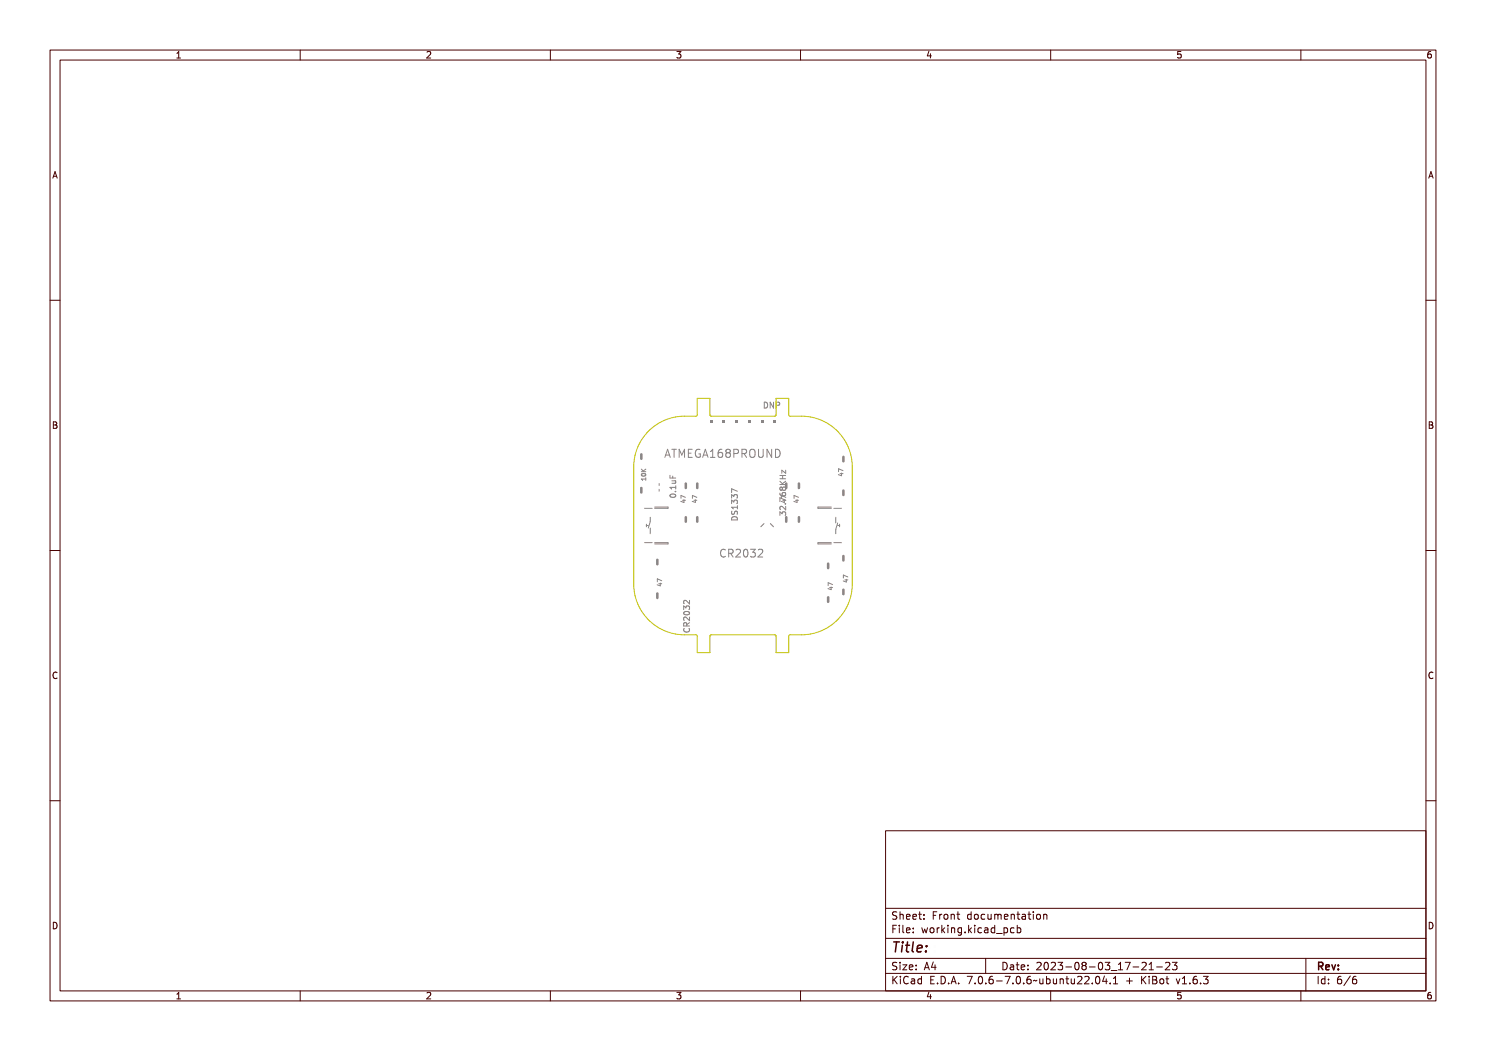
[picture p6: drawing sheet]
<svg xmlns="http://www.w3.org/2000/svg" width="297mm" height="210mm" viewBox="0 0 297 210" stroke-linecap="round" stroke-linejoin="round" font-family="sans-serif">
<defs><g id="words">
<text font-size="2.7" fill="#480000" x="178" y="190.3">Title:</text>
<text font-size="2.2" fill="#848484" x="132.6" y="91.5">ATMEGA168PROUND</text>
<text font-size="2.1" fill="#848484" x="145.3" y="111.4">CR2032</text>
<g font-size="2" fill="#480000">
<text x="178" y="183.7">Sheet: Front documentation</text>
<text x="178" y="186.5">File: working.kicad_pcb</text>
<text x="178" y="193.9">Size: A4</text>
<text x="178" y="196.6">KiCad E.D.A. 7.0.6-7.0.6~ubuntu22.04.1 + KiBot v1.6.3</text>
<text x="200" y="193.9">Date: 2023-08-03_17-21-23</text>
<text x="263" y="196.6">Id: 6/6</text>
<text x="263" y="193.9">Rev:</text>
</g>
<g font-size="1.7" fill="#480000">
<text x="35" y="11.7">1</text>
<text x="85" y="11.7">2</text>
<text x="135" y="11.7">3</text>
<text x="185" y="11.7">4</text>
<text x="235" y="11.7">5</text>
<text x="285" y="11.7">6</text>
<text x="10.5" y="35.7">A</text>
<text x="285.5" y="35.7">A</text>
<text x="10.5" y="85.6">B</text>
<text x="285.5" y="85.6">B</text>
<text x="10.5" y="135.7">C</text>
<text x="285.5" y="135.7">C</text>
<text x="10.5" y="185.6">D</text>
<text x="285.5" y="185.6">D</text>
<text x="35" y="199.7">1</text>
<text x="85" y="199.7">2</text>
<text x="135" y="199.7">3</text>
<text x="185" y="199.7">4</text>
<text x="235" y="199.7">5</text>
<text x="285" y="199.7">6</text>
</g>
<text font-size="1.6" fill="#848484" x="153.3" y="81.6">DNP</text>
</g></defs>
<g fill="none" stroke="#848484" stroke-width=".2">
<path d="M128.2 94.2h.9M128.2 93.7l.5 .5M128.2 94.8a.43 .43 0 0 1 .5-.2 .43 .43 0 0 1 .3 .4 .43 .43 0 0 1-.5 .2 .43 .43 0 0 1-.3-.4zM128.2 95.8h.8l.1-.2v.5l-.1-.2h-.6v.2h-.1zM128.2 94.1l.4 .3 .5-.3-.4 .4 .4 .1v.1h-.9v-.1h.4zM128.3 94.9h.6l.2 .1a.42 .42 0 0 1-.4 .4 .42 .42 0 0 1-.4-.4zM128.3 95.1a.32 .32 0 0 1 .4-.2 .32 .32 0 0 1 .2 .4h-.5zM129.1 95.5v.5M129.1 95.7h-.9l.2 .3M129.1 93.7l-.5 .4M131.7 96.6v.4M131.7 97.8v.3"/>
<path d="M133.1 89.9h.3l.5 1.6h-.2l-.2-.4h-.5l-.1 .4h-.2zM133.3 90.1l.2 .8h-.4zM133.9 95v.5h1.2M134 98.9a.56 .56 0 0 1 .6-.3 .56 .56 0 0 1 .4 .6 .56 .56 0 0 1-.6 .3 .56 .56 0 0 1-.4-.6zM134 89.9h1.2v.2h-.5v1.4h-.2v-1.4h-.5zM134 97.2h1v-.2h.1v.6h-.1v-.2h-.9l.1 .2h-.2zM134 95.1h.1v.5h.3v-.4h.2v.4h.5v.2h-1.1zM134.1 98.9a.61 .61 0 0 1 1 .5 .61 .61 0 0 1-.7 .2 .61 .61 0 0 1-.4-.6zM134.1 99.1a.51 .51 0 0 1 .9 .2 .51 .51 0 0 1-.9-.2zM134.3 96.1h.8l-.1 .1a.27 .27 0 0 1 .1 .4 .27 .27 0 0 1-.3 .1h-.5v-.1h.6l.1-.2-.1-.1-.6-.1zM134.3 96.1h.8M134.5 95.1v.4"/>
<path d="M134.9 98.2h.2v.2h-.2zM134.9 96.1l.1 .4-.7 .1M134.9 98.2h.2M135.1 97.1v.6M135.1 97.4h-1.2l.3 .3M135.3 89.9h.3l.3 .8 .2-.8h.3v1.6h-.2v-1.4l-.2 .8h-.2l-.3-.8v1.4h-.2zM136.2 99.7l.6-.1 .2 .2h-.2v.4h-.1l-.5-.4zM136.2 98.9l.8 .3v.1l-.7-.3-.1 .4zM136.3 99.8h.4v.3zM136.4 100h.6M136.7 99.8v.6l-.6-.2M136.7 89.9h1v.2h-.8v.4h.7v.2h-.7v.6h.8v.2h-1z"/>
<path d="M137 99.4l-.9-.4v.6M138.1 90.1a.45 .45 0 0 1 .5-.3 .45 .45 0 0 1 .3 .4 .46 .46 0 0 0-.6-.1 .46 .46 0 0 0-.2 .6 .44 .44 0 0 0 .1 .5 .44 .44 0 0 0 .6 .1v-.5h-.3v-.1h.5v.6a.7 .7 0 0 1-.9 0 .7 .7 0 0 1-.2-.9zM138.5 99.7l.6-.1 .2 .2h-.2v.4h-.1l-.5-.4zM138.5 98.9l.8 .3v.1l-.7-.3-.1 .4zM138.6 99.8h.4v.3zM138.7 100h.6M139 99.8v.6l-.6-.2M139.3 99.4l-.9-.4v.6M139.6 89.9h.3l.5 1.6h-.2l-.2-.4h-.5l-.1 .4h-.2zM139.8 90.1l.2 .8h-.5zM140.7 90l.5-.1v1.4h.4v.2h-.9v-.2h.3v-1.2l-.3 .1zM142 90.1a.4 .4 0 0 1 .4-.3 .4 .4 0 0 1 .4 .3 .46 .46 0 0 0-.6 0 .46 .46 0 0 0-.2 .5 .49 .49 0 0 1 .8 .1 .49 .49 0 0 1-.2 .8 .49 .49 0 0 1-.7-.4v-.7z"/>
<path d="M143.3 90a.44 .44 0 0 1 .7-.1 .44 .44 0 0 1-.2 .7 .45 .45 0 0 1 .2 .7 .45 .45 0 0 1-.7 0 .45 .45 0 0 1 .2-.7l-.3-.2zM144.5 89.9a.8 .8 0 0 1 1 .3 .54 .54 0 0 1-.2 .6 .54 .54 0 0 1-.6 0v.7h-.2zM144.7 90.1h.3a.3 .3 0 0 1 .3 .3 .3 .3 0 0 1-.3 .3h-.3zM145.8 89.9a.8 .8 0 0 1 .9 .2v.4l-.3 .2 .5 .8h-.2l-.3-.6-.2-.1h-.2v.7h-.2zM146 90.1h.2a.28 .28 0 0 1 .3 .2 .28 .28 0 0 1-.3 .3h-.2zM146.2 99.5v-.7l.5 .4 .1-.3h.5l.1 .1-.1 .5M146.3 98.8l1.1 .4v.2l-1-.4v.5h-.1zM146.4 99.8h.3l.1 .2a.35 .35 0 0 1 .6-.1 .35 .35 0 0 1-.2 .5 .27 .27 0 0 0 .2-.3 .27 .27 0 0 0-.3-.2 .27 .27 0 0 0-.2 .3h-.1a.22 .22 0 0 0-.1-.3 .22 .22 0 0 0-.3 .1 .22 .22 0 0 0 0 .3l-.1 .1zM147.3 90a.58 .58 0 0 1 .6 0 .58 .58 0 0 1 .2 .7 .58 .58 0 0 1-.5 .8 .58 .58 0 0 1-.6-.8zM147.4 98.2l-1.2-.5v.7M147.4 90.1a.61 .61 0 0 1 .4 1l-.1 .2a.61 .61 0 0 1-.4-1zM148.4 89.9h.2v1.1a.29 .29 0 0 0 .2 .3 .29 .29 0 0 0 .3-.3v-1.1h.2v1a.51 .51 0 0 1-.5 .6 .51 .51 0 0 1-.4-.6z"/>
<path d="M149.6 89.9h.3l.5 1.3v-1.3h.3v1.6h-.3l-.5-1.3v1.3h-.3zM150.9 89.9a.81 .81 0 0 1 1.1 .8 .81 .81 0 0 1-1.1 .8zM151.2 90.1a.61 .61 0 0 1 .5 .6 .61 .61 0 0 1-.5 .6zM153 80.4h-.2v1.1h.2M153.4 80.4a.59 .59 0 0 1 .7 .6 .59 .59 0 0 1-.7 .6zM153.6 80.6a.45 .45 0 0 1 .4 .4 .45 .45 0 0 1-.4 .5zM154.2 89.8v1.6l-.9-1.6v1.6M154.3 80.4h.2l.4 1v-1h.2v1.2h-.2l-.4-1v1h-.2zM155 89.8a.82 .82 0 0 1 .9 .8 .82 .82 0 0 1-.9 .8zM155.3 80.4h.4a.37 .37 0 0 1 .3 .5 .37 .37 0 0 1-.5 .2v.5h-.2zM155.5 80.6h.2a.22 .22 0 0 1 .2 .2 .22 .22 0 0 1-.2 .2h-.2zM155.9 98.5v.4l.2 .1 .7 .1 .2-.2-.1-.4h-.5l-.1 .4 .2 .2"/>
<path d="M155.9 96.8h1.1M155.9 96.2l.6 .6M155.9 95.7h1.1M155.9 95h1.1M156 99.6l1.1 .4v.2l-1-.4v.5h-.1zM156 96.8l.4 .4 .7-.5v.2l-.6 .4 .6 .1v.2h-1.1v-.2h.5l-.5-.5zM156 95.9h1.1v.2h-.6v.4h.6v.1h-1.1v-.1h.4v-.4h-.4zM156 98.8h.1a.33 .33 0 0 0 0 .4 .33 .33 0 0 0 .4 .1 .37 .37 0 0 1 .1-.6 .37 .37 0 0 1 .5 .3 .37 .37 0 0 1-.4 .4 .5 .5 0 0 1-.6 0 .5 .5 0 0 1-.1-.6zM156 97.9l.3-.1 .2 .2a.32 .32 0 0 1 .5-.1 .32 .32 0 0 1 0 .5 .32 .32 0 0 1-.5-.1 .31 .31 0 0 1-.5 .1 .31 .31 0 0 1 0-.5zM156.2 95l.8 .5v-.5h.1v.7l-.8-.5v.4h-.1zM156.2 99.7l.7-.1 .2 .2h-.2v.4h-.1l-.6-.4zM156.2 98.9l.9 .3v.1l-.8-.3-.1 .4z"/>
<path d="M156.3 99.8h.5v.3zM156.4 97.5l-.3-.2-.2 .2 .2 .5 .3-.2M156.4 97.5l.2-.2 .4 .2-.2 .5-.4-.2M156.4 97.5v.3M156.4 95v.7M156.5 100h.6l-1.2-.5v.7M156.8 99.8v.6l-.7-.2M157 94v.6l-.7-.6v.6M157 96.2l-.6 .5M157.1 99.4l-.9-.4v.6M158.8 99.7l.6-.1 .2 .2h-.2v.4h-.1l-.5-.4zM158.8 98.9l.8 .3v.1l-.7-.3-.1 .4z"/>
<path d="M158.9 99.8h.4v.3zM159 100h.6M159.3 99.8v.6l-.6-.2M159.6 99.4l-.9-.4v.6M167.7 94.4l.6-.2 .2 .3h-.2v.3h-.1l-.5-.3zM167.7 93.6l.8 .3v.1l-.7-.3-.1 .4zM167.8 94.5h.4v.2zM167.9 94.6h.6M168.2 94.5v.6l-.6-.3M168.5 94l-.9-.3v.6M128.8 108.4h1.5M128.8 101.6h1.5"/>
<path d="M129.2 105h.4M129.2 104.8v.5M130 103.4v.8l-.4 1.3M130 105.5v1.2M130.8 108.4h2.7v.3h-2.7M130.8 101.3h2.7v.3h-2.7M131.4 116.8l.7-.2 .2 .3h-.2v.3h-.1l-.6-.3zM131.4 116l.9 .3v.1l-.8-.3-.1 .4zM131.5 116.9h.5v.2zM131.7 116.6h.6M132 116.5v.6l-.7-.3M132.3 116l-.9-.3v.6"/>
<path d="M137.8 120v.7l-.8-.7-.4 .2 .2 .4M144.9 109.8a.76 .76 0 0 0-.9 .6 .76 .76 0 0 0 .5 .9l.4-.1M145.7 110a.42 .42 0 0 1 .4-.2 .42 .42 0 0 1 .3 .3 .58 .58 0 0 0-.8 .4 .58 .58 0 0 0 .6 .7l.2-.1a.45 .45 0 0 1-.4 .3 .45 .45 0 0 1-.4-.4l-.1-.6zM146.2 100.6v-.7l.5 .4 .1-.3h.5l.1 .1-.1 .5M146.3 102.1l-.1 .5 .2 .2 .3-.1 .2-.5h.4v.6M146.3 101.8h1v-.2h.1v.6h-.1v-.3h-.9l.1 .3h-.1zM146.3 102.6h.2a.22 .22 0 0 0-.1 .4 .22 .22 0 0 0 .4-.1 .36 .36 0 0 1 .3-.4 .36 .36 0 0 1 .4 .3 .36 .36 0 0 1-.3 .4 .26 .26 0 0 0 .1-.4 .26 .26 0 0 0-.3-.1 .38 .38 0 0 1-.5 .5 .38 .38 0 0 1-.2-.6zM146.4 100.8l.3-.1 .1 .2a.35 .35 0 0 1 .6-.1 .35 .35 0 0 1-.2 .6 .27 .27 0 0 0 .2-.4 .27 .27 0 0 0-.3-.2 .27 .27 0 0 0-.2 .4h-.1a.22 .22 0 0 0-.1-.3 .22 .22 0 0 0-.3 0 .22 .22 0 0 0 0 .3l-.1 .1zM146.4 103.3a.6 .6 0 0 1 .7 0 .6 .6 0 0 1 .3 .6h-1.2zM146.4 103.5a.61 .61 0 0 1 .8 0 .61 .61 0 0 1 .2 .6h-1.1zM146.5 103.6h.7l.1 .4h-.9zM146.7 109.9a.76 .76 0 0 1 .9 .2l.1 .3-.3 .3 .4 .7h-.2l-.2-.5-.3-.2h-.2v.7h-.2z"/>
<path d="M146.9 110h.3a.27 .27 0 0 1 .3 .3 .27 .27 0 0 1-.3 .3h-.3zM147.4 101v.7M147.4 101.4h-1.2l.4 .3M148 109.9a.55 .55 0 0 1 .8 .2 .55 .55 0 0 1-.3 .7l-.3 .4h.7v.2h-.9l.3-.6a.44 .44 0 0 0 .4-.3 .44 .44 0 0 0-.3-.5l-.4 .1zM149.4 109.9a.54 .54 0 0 1 .7 .1 .54 .54 0 0 1 .1 .6 .55 .55 0 0 1-.5 .8 .55 .55 0 0 1-.5-.8zM149.6 110a.63 .63 0 0 1 .3 1.1l-.1 .1a.59 .59 0 0 1-.3-.9zM150.5 109.9a.48 .48 0 0 1 .6 0 .48 .48 0 0 1 .1 .6l-.1 .1a.49 .49 0 0 1 .2 .7 .49 .49 0 0 1-.7 .1l-.1-.3a.36 .36 0 0 0 .5 .1 .36 .36 0 0 0 0-.5l-.3-.1v-.1h.2a.27 .27 0 0 0 .3-.4 .27 .27 0 0 0-.5-.1l-.2 .1zM151.7 109.9a.55 .55 0 0 1 .9 .2 .55 .55 0 0 1-.3 .7l-.4 .4h.7v.2h-.9l.4-.6a.44 .44 0 0 0 .3-.3 .44 .44 0 0 0-.3-.5l-.4 .1zM152.7 104.6l-.6 .7M154 104.6l.6 .7M155.9 103v-.7l.4 .4 .1-.4h.5l.1 .2-.1 .5M156 102.5h.3l.2 .1a.35 .35 0 0 1 .6 0 .35 .35 0 0 1-.2 .5 .27 .27 0 0 0 .2-.3 .27 .27 0 0 0-.4-.2 .27 .27 0 0 0-.2 .3h-.1a.22 .22 0 0 0-.1-.3 .22 .22 0 0 0-.3 .1 .22 .22 0 0 0 .1 .3l-.1 .1z"/>
<path d="M156 101.6a.72 .72 0 0 1 1 .4v-.5h.1v.7l-.6-.4a.28 .28 0 0 0-.4-.1 .28 .28 0 0 0 .1 .5l-.2-.2zM156.8 100.8h.3v.2h-.3zM156.9 100.7h.1M157 101.2v.7l-.8-.7-.3 .2 .1 .4M165.6 117.5l.6-.1 .2 .2h-.2v.4h-.1l-.5-.3zM165.6 116.7l.8 .3v.2l-.7-.3-.1 .4zM165.7 117.6h.4v.3zM165.8 117.4h.6M166.1 117.3v.5l-.6-.2M166.2 101.3h-2.7v.3h2.7M166.2 108.4h-2.7v.3h2.7M166.4 116.8l-.9-.4v.6"/>
<path d="M166.7 108.4h1.5M166.7 101.6h1.5M167 103.4v1.1M167.4 104.5l-.4 1.3v.9M167.4 105h.4M167.8 104.8v.5M168.6 116l.7-.1 .2 .2h-.2v.4h-.1l-.6-.4zM168.6 115.2l.9 .3v.1l-.8-.3-.1 .4zM168.7 116.1h.5v.3zM168.9 115.9h.6M169.2 115.7v.6l-.7-.2M169.5 115.3l-.9-.4v.6"/>
<path d="M136.6 121.8v-.7l.5 .4 .1-.4h.5l.1 .2-.1 .5M136.7 122.4a.57 .57 0 0 1 .7-.3 .57 .57 0 0 1 .4 .6 .57 .57 0 0 1-.7 .2 .57 .57 0 0 1-.4-.5zM136.8 125.6a.52 .52 0 0 0 .4 .7 .52 .52 0 0 0 .5-.7M136.9 125.8h.1a.4 .4 0 0 0 .4 .5 .4 .4 0 0 0 .4-.5h.1a.55 .55 0 0 1-.5 .7 .55 .55 0 0 1-.5-.7zM136.9 122.2l.3-.1 .2 .2a.35 .35 0 0 1 .5-.1 .35 .35 0 0 1-.1 .5 .27 .27 0 0 0 .1-.3 .27 .27 0 0 0-.3-.2 .27 .27 0 0 0-.2 .3h-.1a.23 .23 0 0 0-.1-.3 .23 .23 0 0 0-.3 .1 .23 .23 0 0 0 .1 .3l-.1 .1zM136.9 124a.72 .72 0 0 1 .9 .4v-.5h.2v.7l-.6-.4a.28 .28 0 0 0-.4 0 .28 .28 0 0 0 0 .4l-.2-.2zM136.9 121.2a.72 .72 0 0 1 .9 .4v-.5h.2v.7l-.6-.4a.28 .28 0 0 0-.4-.1 .28 .28 0 0 0 0 .5l-.2-.2zM136.9 124.9h.4l.1 .2 .6-.4v.2l-.5 .3v.2h.5v.1h-1.2zM137 123a.62 .62 0 0 1 .9 .5 .61 .61 0 0 1-.6 .2 .61 .61 0 0 1-.5-.5zM137 123.2a.51 .51 0 0 1 .8 .2 .51 .51 0 0 1-.8-.2zM137 125.1h.3l.1 .3h-.4zM137.3 125.1l-.1-.6h-.4l-.2 .6h1.2"/>
<path d="M137.8 123.3v.7l-.8-.7-.4 .2 .2 .5M137.8 124.4l-.5 .4"/>
<circle cx="128.7" cy="95.2" r=".08"/>
<circle cx="134.5" cy="99.2" r=".1"/>
<circle cx="142.4" cy="90.9" r=".35"/>
<circle cx="143.7" cy="90.3" r=".27"/>
<circle cx="143.7" cy="91" r=".31"/>
<circle cx="156.2" cy="98.1" r=".19"/>
<circle cx="156.7" cy="99" r=".25"/>
<circle cx="156.8" cy="98.1" r=".22"/>
<circle cx="149.7" cy="110.6" r=".13"/>
<circle cx="137.4" cy="123.3" r=".1"/>
</g>
<path d="M128.2 90.8v.9M128.2 97.5v.9M159.7 96.6v.9M159.7 103.4v.8" fill="none" stroke="#848484" stroke-width=".51"/>
<g fill="#848484">
<path d="M154.6 83.9h.5v.5h-.5z" fill-rule="evenodd"/>
<path d="M152.1 83.9h.5v.5h-.5z" fill-rule="evenodd"/>
<path d="M149.5 83.9h.5v.5h-.5z" fill-rule="evenodd"/>
<path d="M147 83.9h.5v.5h-.5z" fill-rule="evenodd"/>
<path d="M144.4 83.9h.5v.5h-.5z" fill-rule="evenodd"/>
<path d="M141.9 83.9h.5v.5h-.5z" fill-rule="evenodd"/>
</g>
<g fill="none" stroke="#848484" stroke-width=".51">
<path d="M137.1 96.6v.9M139.4 96.6v.9M157.1 96.6v.9M168.6 91.3v.9M168.6 98v.9M131.4 111.9v.9M131.4 118.6v.9M137.1 103.4v.8M139.4 103.4v.8M157.1 103.4v.8M165.5 112.6v.9M165.5 119.4v.8"/>
<path d="M168.6 111.1v.9M168.6 117.8v.9"/>
</g>
<path d="M129.2 86.6a10.1 10.1 0 0 1 7.6-3.4l2.5-.1 .1-3.5h2.5v3.3l.3 .3h12.7l.2-.3v-3.3h2.5v3.3l.3 .3a12.7 12.7 0 0 1 7.1 1.1 10.2 10.2 0 0 1 5.3 9v23.4a10.2 10.2 0 0 1-10.1 10.1l-2.5 .1-.1 3.5h-2.5v-3.3l-.2-.3h-12.7l-.3 .3v3.3h-2.5v-3.3l-.3-.3a12.7 12.7 0 0 1-7.1-1.1 10.2 10.2 0 0 1-5.3-9v-23.4a10.1 10.1 0 0 1 2.5-6.7z" fill="none" stroke="#c2c200" stroke-width=".2"/>
<g fill="none" stroke="#480000" stroke-width=".2">
<path d="M10 10h277v190h-277zM12 12h273v186h-273zM60 10v2M110 10v2M160 10v2M210 10v2M260 10v2M10 60h2M285 60h2M10 110h2M285 110h2M10 160h2"/>
<path d="M285 160h2M177 166h108v32h-108zM60 198v2M110 198v2M160 198v2M177 181.5h108M177 187.5h108M177 191.5h108M177 194.5h108M178.1 195.2h.2v.6l.6-.6h.3l-.6 .6 .6 .8h-.2l-.5-.7-.2 .2v.5h-.2zM178.2 185h.9v.2h-.7v.4h.6v.2h-.6v.7h-.2zM178.3 182.4l.5-.1h.2v.2a.31 .31 0 0 0-.5-.1 .31 .31 0 0 0 0 .5 .5 .5 0 0 1 .6 .6 .5 .5 0 0 1-.8 .2l-.1-.2a.34 .34 0 0 0 .4 .1 .34 .34 0 0 0 .1-.5 .47 .47 0 0 1-.5-.2 .47 .47 0 0 1 .1-.5z"/>
<path d="M178.3 192.5l.5-.1h.2v.2a.31 .31 0 0 0-.5-.1 .31 .31 0 0 0 0 .5 .5 .5 0 0 1 .6 .6 .5 .5 0 0 1-.8 .2l-.1-.2a.34 .34 0 0 0 .4 .1 .34 .34 0 0 0 .1-.5 .47 .47 0 0 1-.5-.2 .47 .47 0 0 1 .1-.5zM179.4 182.2h.2v.6a.35 .35 0 0 1 .4-.1 .35 .35 0 0 1 .2 .4v.6h-.2v-.8h-.4v.8h-.2zM179.5 185.4h.4v.9h.4v.2h-.9v-.2h.3v-.8h-.2zM179.5 192.8h.4v.9h.4v.1h-.9v-.1h.3v-.8h-.2zM179.5 195.6h.4v.9h.4v.1h-.9v-.1h.3v-.8h-.2zM179.7 184.9h.2v.3h-.2zM179.7 192.3h.2v.3h-.2zM179.7 195.1h.2v.3h-.2zM180.6 184.9h.4v1.3l.4 .1v.2l-.5-.2v-1.2h-.3zM180.6 192.8h.8l-.6 .9h.6v.1h-.8l.6-.9h-.6zM180.7 182.8l.1-.1a.49 .49 0 0 1 .5 0 .49 .49 0 0 1 .2 .5h-.8a.42 .42 0 0 0 .3 .4 .42 .42 0 0 0 .4-.1 .47 .47 0 0 1-.4 .3 .47 .47 0 0 1-.4-.3zM180.7 195.4a.4 .4 0 0 1 .4-.3 .4 .4 0 0 1 .4 .3 .56 .56 0 0 0-.8 .4 .56 .56 0 0 0 .5 .7l.3-.1a.43 .43 0 0 1-.5 .3 .43 .43 0 0 1-.4-.4v-.6z"/>
<path d="M180.8 182.9l.4-.1 .1 .3h-.6zM181.8 195.6l.3-.1a.43 .43 0 0 1 .5 .5v.6h-.1v-.1a.38 .38 0 0 1-.5 .2 .38 .38 0 0 1-.2-.5 .38 .38 0 0 1 .4-.2h.3a.35 .35 0 0 0-.3-.4 .35 .35 0 0 0-.4 .2zM181.9 182.8l.1-.1a.49 .49 0 0 1 .5 0 .49 .49 0 0 1 .2 .5h-.8a.42 .42 0 0 0 .3 .4 .42 .42 0 0 0 .5-.1 .47 .47 0 0 1-.5 .3 .47 .47 0 0 1-.4-.3zM181.9 185.5l.1-.1a.49 .49 0 0 1 .5 0 .49 .49 0 0 1 .2 .5h-.8a.42 .42 0 0 0 .3 .4 .42 .42 0 0 0 .5-.1 .47 .47 0 0 1-.5 .3 .47 .47 0 0 1-.4-.3zM181.9 192.9l.1-.1a.49 .49 0 0 1 .5 0 .49 .49 0 0 1 .2 .5h-.8a.42 .42 0 0 0 .3 .4 .42 .42 0 0 0 .5-.1 .47 .47 0 0 1-.5 .3 .47 .47 0 0 1-.4-.3zM182 196.2l.5-.1a.31 .31 0 0 1-.2 .4 .31 .31 0 0 1-.4-.1zM182 182.9l.4-.1 .1 .3h-.6zM182 185.6l.4-.1 .1 .3h-.6zM182 193l.4-.1 .1 .3h-.6zM183 195.7l.4-.2 .2 .2v-.6h.2v1.5h-.2v-.1a.42 .42 0 0 1-.5 .1 .42 .42 0 0 1-.2-.5zM183.2 195.8l.1-.1a.4 .4 0 0 1 .3 .4 .4 .4 0 0 1-.3 .4l-.2-.2zM183.2 182.3h.2v.4h.4v.1h-.4v.7l.4 .1v.1h-.4l-.1-.1-.1-.8h-.3v-.1h.3z"/>
<path d="M183.3 185.4h.2v.3h-.2zM183.3 186.2h.2v.3h-.2zM183.3 192.8h.2v.3h-.2zM183.3 193.6h.2v.2h-.2zM184.5 182.7h.2v.3h-.2zM184.5 183.5h.2v.2h-.2zM185.2 185.4h.2l.2 .8 .1-.5h.2l.2 .5 .1-.8h.2l-.2 1.1h-.2l-.2-.7-.2 .7h-.1zM185.4 195.2h.9v.2h-.7v.4h.6v.2h-.6v.5h.7v.1h-.9zM185.7 192.4h.2l.5 1.4h-.2l-.1-.3h-.5l-.1 .3h-.2zM185.8 192.6l.2 .7h-.4zM186.6 182.3h.9v.2h-.7v.4h.6v.2h-.6v.6h-.2zM186.8 185.6l.1-.1a.39 .39 0 0 1 .4 .4 .39 .39 0 0 1-.4 .4l-.1-.2z"/>
<path d="M186.9 196.4h.2v.2h-.2zM187.1 192.4h.2v.9h.2v.2h-.2v.3h-.2v-.3h-.6zM187.1 192.6v.7h-.4zM187.8 195.2a.76 .76 0 0 1 .9 .7 .76 .76 0 0 1-.9 .7zM188 195.4a.57 .57 0 0 1 .5 .5 .57 .57 0 0 1-.5 .6zM188 182.7h.2v.2v-.1a.29 .29 0 0 1 .3-.2 .29 .29 0 0 1 .3 .3 .37 .37 0 0 0-.5-.1 .37 .37 0 0 0-.1 .4v.5h-.2zM188 185.4h.2v.2v-.1a.29 .29 0 0 1 .3-.2 .29 .29 0 0 1 .3 .3 .37 .37 0 0 0-.5-.1 .37 .37 0 0 0-.1 .4v.6h-.2zM189.1 184.9h.1v.9l.5-.4h.2l-.4 .4 .5 .7h-.2l-.4-.6-.2 .1v.5h-.1zM189.2 182.9l.1-.1a.39 .39 0 0 1 .4 .4 .39 .39 0 0 1-.4 .4l-.1-.2zM189.3 196.4h.3v.2h-.3zM190.2 182.7h.2v.1a.35 .35 0 0 1 .4-.1 .35 .35 0 0 1 .3 .4v.6h-.2l-.1-.8h-.3l-.1 .8h-.2zM190.3 185.4h.4v.9h.4v.2h-.9v-.2h.4v-.8h-.3z"/>
<path d="M190.5 195.2h.3l.4 1.4h-.2l-.1-.3h-.5l-.1 .3h-.2zM190.6 184.9h.1v.3h-.1zM190.6 195.4l.2 .7h-.4zM191.4 185.4h.2v.1a.35 .35 0 0 1 .4-.1 .35 .35 0 0 1 .3 .4v.7h-.2l-.1-.9h-.3l-.1 .9h-.2zM191.7 182.3h.1v.4h.4v.1h-.4v.7l.4 .1v.1h-.4l-.1-.1v-.8h-.3v-.1h.3zM191.7 196.4h.3v.2h-.3zM192.7 185.5l.3-.2 .3 .2v-.1h.2v1a.53 .53 0 0 1-.8 .4v-.2a.36 .36 0 0 0 .4 .1 .36 .36 0 0 0 .2-.4l-.1 .1a.53 .53 0 0 1-.7-.3 .53 .53 0 0 1 .2-.6zM192.8 185.6l.1-.1a.39 .39 0 0 1 .4 .4 .39 .39 0 0 1-.4 .4l-.1-.2zM193.8 195.2h.9l-.5 1.4h-.2l.5-1.2h-.7zM193.9 182.8l.3-.2 .3 .2v-.6h.2v1.5h-.2v-.1a.42 .42 0 0 1-.6 .1 .42 .42 0 0 1-.1-.5zM194.1 182.8a.4 .4 0 0 1 .4 .4 .4 .4 0 0 1-.4 .4l-.2-.4zM194.1 186.2h.3v.3h-.3z"/>
<path d="M195.1 184.9h.2v.9l.4-.4h.3l-.5 .4 .5 .7h-.2l-.4-.6-.1 .1v.5h-.2zM195.2 182.9l.1-.1a.39 .39 0 0 1 .4 .4 .39 .39 0 0 1-.4 .4l-.1-.2zM195.3 196.4h.3v.2h-.3zM196.3 185.4h.5v.9h.3v.2h-.9v-.2h.4v-.8h-.3zM196.3 195.4a.57 .57 0 0 1 .7 0 .57 .57 0 0 1 .1 .8 .5 .5 0 0 1-.6 .5 .5 .5 0 0 1-.3-.8zM196.4 182.8a.39 .39 0 0 1 .4-.2 .39 .39 0 0 1 .3 .3 .4 .4 0 0 0-.6 0 .4 .4 0 0 0 0 .6 .4 .4 0 0 0 .6 0 .45 .45 0 0 1-.6 .3 .45 .45 0 0 1-.3-.6zM196.5 195.4a.61 .61 0 0 1 .4 1l-.1 .1a.61 .61 0 0 1-.4-1zM196.6 184.9h.2v.3h-.2zM197 191.5v3M197.4 182.7h.2v.8l.2 .1 .3-.2v-.7h.2v1h-.2v-.1a.35 .35 0 0 1-.4 .2 .35 .35 0 0 1-.3-.5zM197.6 185.5a.39 .39 0 0 1 .4-.2 .39 .39 0 0 1 .3 .3 .4 .4 0 0 0-.6 0 .4 .4 0 0 0 0 .6 .4 .4 0 0 0 .6 0 .45 .45 0 0 1-.6 .3 .45 .45 0 0 1-.3-.6zM197.7 196.4h.3v.2h-.3z"/>
<path d="M198.6 182.7l.5 .1 .3-.1 .2 1h-.2l-.1-.9-.2 .1v.8h-.1l-.2-.9-.1 .9h-.1zM198.7 185.4l.2-.1a.43 .43 0 0 1 .6 .5v.7h-.2v-.2a.38 .38 0 0 1-.5 .2 .38 .38 0 0 1-.2-.5 .38 .38 0 0 1 .5-.2h.2a.35 .35 0 0 0-.3-.4 .35 .35 0 0 0-.3 .2zM198.7 195.4a.38 .38 0 0 1 .4-.3 .38 .38 0 0 1 .3 .3 .43 .43 0 0 0-.5 0 .43 .43 0 0 0-.1 .5 .46 .46 0 0 1 .7 .1 .46 .46 0 0 1-.2 .6 .46 .46 0 0 1-.7-.2zM198.8 186l.5-.1a.31 .31 0 0 1-.1 .4 .31 .31 0 0 1-.4-.1zM199.9 185.5l.3-.2 .3 .2v-.6h.2v1.6h-.2v-.2a.42 .42 0 0 1-.5 .1 .42 .42 0 0 1-.2-.5zM199.9 182.8l.2-.1a.49 .49 0 0 1 .5 0 .49 .49 0 0 1 .1 .5h-.7a.42 .42 0 0 0 .2 .4 .42 .42 0 0 0 .5-.1 .47 .47 0 0 1-.4 .3 .47 .47 0 0 1-.5-.3zM200 196h.5v.2h-.5zM200 185.6l.1-.1a.39 .39 0 0 1 .4 .4 .39 .39 0 0 1-.4 .4l-.1-.2zM200.1 182.9l.3-.1 .2 .3h-.6zM200.1 192.4a.76 .76 0 0 1 1 .7 .76 .76 0 0 1-1 .7zM200.3 192.6a.57 .57 0 0 1 .6 .5 .57 .57 0 0 1-.6 .6zM200.9 186.8l1.2 .1z"/>
<path d="M201 195.2h.9l-.5 1.4h-.2l.5-1.2h-.7zM201.1 182.7h.1v.1a.35 .35 0 0 1 .5-.1 .35 .35 0 0 1 .2 .4v.6h-.2v-.8h-.4l-.1 .8h-.1zM201.4 192.8l.3-.1a.43 .43 0 0 1 .5 .5v.6h-.1v-.1a.38 .38 0 0 1-.5 .2 .38 .38 0 0 1-.2-.5 .38 .38 0 0 1 .4-.2h.3a.35 .35 0 0 0-.3-.4 .35 .35 0 0 0-.4 .2zM201.6 193.4l.5-.1a.31 .31 0 0 1-.2 .4 .31 .31 0 0 1-.4-.1zM202.2 185.4h.2v.1a.53 .53 0 0 1 .8 .3 .53 .53 0 0 1-.6 .7l-.2-.2v.6h-.2zM202.5 182.3h.2v.4h.4v.1h-.4v.7l.4 .1v.1h-.4l-.2-.1v-.8h-.3v-.1h.3zM202.5 185.6l.1-.1a.4 .4 0 0 1 .4 .4 .4 .4 0 0 1-.4 .4l-.2-.2zM202.5 196.4h.3v.2h-.3zM202.8 192.4h.2v.4h.4v.1h-.4v.7l.4 .1v.1h-.4l-.2-.1v-.8h-.3v-.1h.3zM203.5 182.7l.3-.1a.43 .43 0 0 1 .5 .5v.6h-.2v-.1a.38 .38 0 0 1-.5 .2 .38 .38 0 0 1-.2-.5 .38 .38 0 0 1 .5-.2h.2a.35 .35 0 0 0-.2-.4 .35 .35 0 0 0-.4 .2zM203.5 195.4a.57 .57 0 0 1 .8 0 .57 .57 0 0 1 0 .8 .5 .5 0 0 1-.6 .5 .5 .5 0 0 1-.3-.8zM203.6 185.5a.39 .39 0 0 1 .4-.2 .39 .39 0 0 1 .3 .3 .4 .4 0 0 0-.5 0 .4 .4 0 0 0 0 .6 .4 .4 0 0 0 .5 0 .45 .45 0 0 1-.6 .3 .45 .45 0 0 1-.2-.6z"/>
<path d="M203.7 183.3l.4-.1a.31 .31 0 0 1-.1 .4 .31 .31 0 0 1-.4-.1zM203.7 195.4a.61 .61 0 0 1 .4 1l-.1 .1a.61 .61 0 0 1-.3-1zM203.9 192.9l.1-.1a.49 .49 0 0 1 .5 0 .49 .49 0 0 1 .2 .5h-.8a.42 .42 0 0 0 .3 .4 .42 .42 0 0 0 .5-.1 .47 .47 0 0 1-.5 .3 .47 .47 0 0 1-.4-.3zM204 193l.4-.1 .1 .3h-.6zM204.7 184.9h.1v.6a.53 .53 0 0 1 .8 .3 .53 .53 0 0 1-.6 .7l-.2-.2v.2h-.1zM204.9 182.3h.2v.4h.4v.1h-.4v.7l.4 .1v.1h-.4l-.2-.1v-.8h-.3v-.1h.3zM204.9 185.6l.1-.1a.39 .39 0 0 1 .4 .4 .39 .39 0 0 1-.4 .4l-.1-.2zM204.9 196.4h.3v.2h-.3zM205.3 192.8h.2v.3h-.2zM205.3 193.6h.2v.2h-.2zM205.9 182.7h.5v.9h.3v.1h-.9v-.1h.4v-.8h-.3zM205.9 195.4a.38 .38 0 0 1 .4-.3 .38 .38 0 0 1 .3 .3 .43 .43 0 0 0-.5 0 .43 .43 0 0 0-.1 .5 .46 .46 0 0 1 .7 .1 .46 .46 0 0 1-.2 .6 .46 .46 0 0 1-.6-.2z"/>
<path d="M206.2 182.2h.2v.3h-.2zM207 196l1-.1a.49 .49 0 0 1-.8 .1l-.2 .2zM207.3 182.9l.1-.1a.39 .39 0 0 1 .4 .4 .39 .39 0 0 1-.4 .4l-.2-.2zM207.4 192.5a.53 .53 0 0 1 .8 .1 .53 .53 0 0 1-.3 .7l-.3 .4h.7v.1h-.9l.3-.5a.4 .4 0 0 0 .3-.4 .4 .4 0 0 0-.3-.4l-.3 .2zM208.3 182.7h.1v.1a.35 .35 0 0 1 .5-.1 .35 .35 0 0 1 .2 .4v.6h-.2v-.8h-.4l-.1 .8h-.1zM208.3 195.6h.1l.1 .8 .2 .1 .2-.2v-.7h.2v1h-.2v-.1a.35 .35 0 0 1-.4 .2 .35 .35 0 0 1-.2-.5zM208.7 192.6a.57 .57 0 0 1 .7 0 .57 .57 0 0 1 .1 .8 .5 .5 0 0 1-.6 .5 .5 .5 0 0 1-.3-.8zM208.9 192.6a.61 .61 0 0 1 .3 1l-.1 .1a.61 .61 0 0 1-.3-1zM209.5 195.1h.2v.6a.53 .53 0 0 1 .7 .3 .53 .53 0 0 1-.6 .7l-.1-.2v.1h-.2zM209.7 195.8l.1-.1a.4 .4 0 0 1 .4 .4 .4 .4 0 0 1-.4 .4l-.1-.2zM209.8 192.5a.53 .53 0 0 1 .8 .1 .53 .53 0 0 1-.3 .7l-.3 .4h.7v.1h-.9l.3-.5a.4 .4 0 0 0 .3-.4 .4 .4 0 0 0-.3-.4l-.3 .2zM210 198v2"/>
<path d="M210.7 195.6h.2v.8l.2 .1 .2-.2v-.7h.2v1h-.2v-.1a.35 .35 0 0 1-.4 .2 .35 .35 0 0 1-.2-.5zM211 192.4a.46 .46 0 0 1 .6 0 .46 .46 0 0 1 .1 .6l-.1 .1a.47 .47 0 0 1 .2 .7 .47 .47 0 0 1-.7 0l-.1-.2a.35 .35 0 0 0 .5 .1 .35 .35 0 0 0 0-.5h-.3v-.2a.29 .29 0 0 0 .4-.1 .29 .29 0 0 0-.1-.4 .29 .29 0 0 0-.4 .1h-.1zM211.9 195.6h.2v.1a.35 .35 0 0 1 .4-.1 .35 .35 0 0 1 .2 .4v.6h-.2v-.8h-.4v.8h-.2zM212.4 193.2h.5v.2h-.5zM213.3 195.2h.2v.4h.4v.1h-.4v.7l.4 .1v.1h-.4l-.2-.1v-.8h-.3v-.1h.3zM213.5 192.6a.57 .57 0 0 1 .7 0 .57 .57 0 0 1 .1 .8 .5 .5 0 0 1-.6 .5 .5 .5 0 0 1-.3-.8zM213.7 192.6a.61 .61 0 0 1 .3 1v.1a.61 .61 0 0 1-.4-1zM214.3 195.6h.2v.8l.2 .1 .2-.2v-.7h.2v1h-.2v-.1a.35 .35 0 0 1-.4 .2 .35 .35 0 0 1-.2-.5zM214.7 192.5a.41 .41 0 0 1 .7-.1 .41 .41 0 0 1-.2 .7 .42 .42 0 0 1 .2 .6 .42 .42 0 0 1-.7 0 .42 .42 0 0 1 .2-.6l-.3-.2zM215.5 195.3a.53 .53 0 0 1 .8 .1 .53 .53 0 0 1-.3 .7l-.3 .4h.6v.1h-.9l.4-.5a.4 .4 0 0 0 .3-.4 .4 .4 0 0 0-.3-.4l-.3 .2zM216 193.2h.5v.2h-.5zM216.7 195.3a.53 .53 0 0 1 .8 .1 .53 .53 0 0 1-.3 .7l-.3 .4h.6v.1h-.9l.4-.5a.4 .4 0 0 0 .3-.4 .4 .4 0 0 0-.3-.4l-.3 .2z"/>
<path d="M217.1 192.6a.57 .57 0 0 1 .7 0 .57 .57 0 0 1 .1 .8 .5 .5 0 0 1-.6 .5 .5 .5 0 0 1-.3-.8zM217.3 192.6a.61 .61 0 0 1 .3 1v.1a.61 .61 0 0 1-.4-1zM218.2 196.4h.2v.2h-.2zM218.2 192.4a.46 .46 0 0 1 .6 0 .46 .46 0 0 1 .1 .6l-.1 .1a.47 .47 0 0 1 .2 .7 .47 .47 0 0 1-.7 0l-.1-.2a.35 .35 0 0 0 .5 .1 .35 .35 0 0 0 0-.5h-.3v-.2a.29 .29 0 0 0 .4-.1 .29 .29 0 0 0-.1-.4 .29 .29 0 0 0-.4 .1h-.1zM219.2 195.4a.57 .57 0 0 1 .7 0 .57 .57 0 0 1 .1 .8 .5 .5 0 0 1-.7 .5 .5 .5 0 0 1-.3-.8zM219.2 194.2l1.3 .1zM219.4 195.4a.61 .61 0 0 1 .3 1l-.1 .1a.61 .61 0 0 1-.3-1zM220.7 192.5l.5-.1v1.3h.3v.1h-.8v-.1h.3v-1.1h-.3zM220.8 195.2h.2v.9h.2v.2h-.2v.3h-.2v-.3h-.6zM220.8 195.4v.7h-.4zM221.8 196.4h.2v.2h-.2zM221.8 192.4h.9l-.5 1.4h-.2l.5-1.2h-.7z"/>
<path d="M222.8 195.3l.5-.1v1.3h.3v.1h-.8v-.1h.3v-1.1h-.3zM223.2 193.2h.5v.2h-.5zM224.2 192.5a.53 .53 0 0 1 .8 .1 .53 .53 0 0 1-.3 .7l-.3 .4h.7v.1h-.9l.3-.5a.4 .4 0 0 0 .4-.4 .4 .4 0 0 0-.4-.4l-.3 .2zM225.4 195.5h.2v.4h.4v.2h-.4v.4h-.2v-.4h-.4v-.2h.4zM225.5 192.5l.5-.1v1.3h.3v.1h-.8v-.1h.3v-1.1h-.3zM226.8 193.2h.5v.2h-.5zM227.5 195.2h.2v.6l.6-.6h.2l-.6 .6 .6 .8h-.2l-.5-.7-.1 .2v.5h-.2zM227.8 192.5a.53 .53 0 0 1 .8 .1 .53 .53 0 0 1-.2 .7l-.4 .4h.7v.1h-.9l.3-.5a.4 .4 0 0 0 .4-.4 .4 .4 0 0 0-.4-.4l-.3 .2zM228.8 195.6h.4v.9h.4v.1h-.9v-.1h.4v-.8h-.3zM229.1 192.4a.46 .46 0 0 1 .6 0 .46 .46 0 0 1 0 .6l-.1 .1a.47 .47 0 0 1 .2 .7 .47 .47 0 0 1-.7 0l-.1-.2a.35 .35 0 0 0 .5 .1 .35 .35 0 0 0 0-.5h-.2v-.2a.29 .29 0 0 0 .4-.1 .29 .29 0 0 0-.2-.4 .29 .29 0 0 0-.3 .1h-.1zM229.1 195.1h.1v.3h-.1zM229.9 195.2h.4a.35 .35 0 0 1 .5 .2 .35 .35 0 0 1-.3 .5 .41 .41 0 0 1 .3 .5 .41 .41 0 0 1-.5 .2h-.4z"/>
<path d="M230.1 196h.2a.27 .27 0 0 1 .3 .2 .27 .27 0 0 1-.3 .3h-.2zM230.1 195.4h.2a.23 .23 0 0 1 .3 .2 .23 .23 0 0 1-.3 .2h-.2zM231.2 193.2h1.1M231.3 195.8l.1-.1a.39 .39 0 0 1 .4 .4 .39 .39 0 0 1-.4 .4l-.1-.2zM232.6 195.2h.1v.4h.4v.1h-.4l.1 .7 .3 .1v.1h-.3l-.2-.1v-.8h-.3v-.1h.3zM233 192.4l.5-.1 .3 .4-.9 1.1h.9M234.3 192.3h.9l-.5 .6 .5 .1v.6l-.2 .2-.7-.2M234.6 195.6h.2l.3 .9 .4-.9h.2l-.4 1h-.3zM236 195.3l.5-.1v1.3h.3v.1h-.8v-.1h.3v-1.1h-.3zM237.4 196.4h.3v.2h-.3zM238.4 195.4a.38 .38 0 0 1 .4-.3 .38 .38 0 0 1 .3 .3 .43 .43 0 0 0-.5 0 .43 .43 0 0 0-.1 .5 .46 .46 0 0 1 .7 .1 .46 .46 0 0 1-.2 .6 .46 .46 0 0 1-.7-.2zM239.8 196.4h.3v.2h-.3z"/>
<path d="M240.7 195.2a.46 .46 0 0 1 .6 0 .46 .46 0 0 1 .1 .6l-.1 .1a.47 .47 0 0 1 .2 .7 .47 .47 0 0 1-.7 0l-.1-.2a.35 .35 0 0 0 .5 .1 .35 .35 0 0 0 0-.5l-.3-.1v-.1a.29 .29 0 0 0 .4-.1 .29 .29 0 0 0-.1-.4 .29 .29 0 0 0-.4 .1h-.1zM260 198v2M261 191.5v6.5M263.2 195.2h.8v.2h-.3v1.1h.3v.1h-.8v-.1h.3v-1.1h-.3zM264.4 195.7l.3-.2 .3 .2v-.6h.2v1.5h-.2v-.1a.42 .42 0 0 1-.5 .1 .42 .42 0 0 1-.2-.5zM264.6 195.8l.1-.1a.4 .4 0 0 1 .3 .4 .4 .4 0 0 1-.3 .4l-.2-.2zM265.9 195.6h.2v.3h-.2zM265.9 196.4h.2v.2h-.2zM268.1 195.4a.38 .38 0 0 1 .3-.3 .38 .38 0 0 1 .4 .3 .43 .43 0 0 0-.5 0 .43 .43 0 0 0-.2 .5 .46 .46 0 0 1 .7 .1 .46 .46 0 0 1-.2 .6 .46 .46 0 0 1-.6-.2zM269.9 195.2h.2l-.8 1.6h-.2zM270.5 195.4a.38 .38 0 0 1 .4-.3 .38 .38 0 0 1 .3 .3 .43 .43 0 0 0-.5 0 .43 .43 0 0 0-.2 .5 .46 .46 0 0 1 .7 .1 .46 .46 0 0 1-.2 .6 .46 .46 0 0 1-.6-.2z"/>
<circle cx="187" cy="185.9" r=".53"/>
<circle cx="189.4" cy="183.2" r=".53"/>
<circle cx="195.4" cy="183.2" r=".53"/>
<circle cx="196.7" cy="195.9" r=".13"/>
<circle cx="199.1" cy="196.2" r=".32"/>
<circle cx="203.9" cy="195.9" r=".13"/>
<circle cx="206.3" cy="196.2" r=".32"/>
<circle cx="207.4" cy="183.2" r=".53"/>
<circle cx="209" cy="193.1" r=".13"/>
<circle cx="213.8" cy="193.1" r=".13"/>
<circle cx="215" cy="193.4" r=".29"/>
<circle cx="215" cy="192.8" r=".25"/>
<circle cx="217.4" cy="193.1" r=".13"/>
<circle cx="219.5" cy="195.9" r=".13"/>
<circle cx="231.5" cy="196.1" r=".53"/>
<circle cx="238.8" cy="196.2" r=".32"/>
<circle cx="268.5" cy="196.2" r=".32"/>
<circle cx="270.9" cy="196.2" r=".32"/>
</g>
<g fill="none" stroke="#480000" stroke-width=".3">
<path d="M178.1 188.4h1.4v.2h-.6v1.7h-.2v-1.7h-.6zM179.9 188.8h.7v1.3h.4v.2h-1.2v-.2h.5v-1.1h-.4zM180.3 188.3h.3v.3h-.3zM181.8 188.4h.2v.4h.6v.2h-.6v1l.6 .1v.2a.55 .55 0 0 1-.8-.5v-.8h-.4v-.2h.4zM183 188.3h.6l.1 1.6 .1 .2h.4v.2a.54 .54 0 0 1-.8-.5v-1.4h-.4zM184.8 189a.65 .65 0 0 1 .8-.1 .65 .65 0 0 1 .3 .7h-1.1a.56 .56 0 0 0 .4 .5 .56 .56 0 0 0 .6-.1v.2a.81 .81 0 0 1-1.1-.1 .81 .81 0 0 1 .1-1.1zM185 189.1l.4-.1 .2 .4h-.8zM186.7 188.9h.3v.4h-.3zM186.7 189.9h.3v.4h-.3zM263.1 192.4a.73 .73 0 0 1 .9 .2v.3l-.3 .3 .5 .6h-.2l-.3-.4-.2-.2h-.2v.6h-.2zM263.3 192.6h.2a.26 .26 0 0 1 .3 .2 .26 .26 0 0 1-.2 .3h-.3zM264.5 192.9l.1-.1a.49 .49 0 0 1 .5 0 .49 .49 0 0 1 .2 .5h-.8a.42 .42 0 0 0 .3 .4 .42 .42 0 0 0 .4-.1 .47 .47 0 0 1-.4 .3 .47 .47 0 0 1-.4-.3z"/>
<path d="M264.6 193l.3-.1 .2 .3h-.6zM265.5 192.8h.2l.3 .9 .3-.9h.2l-.4 1h-.2zM267.1 192.8h.2v.3h-.2zM267.1 193.6h.2v.2h-.2z"/>
</g>
<use href="#words"/>
</svg>
